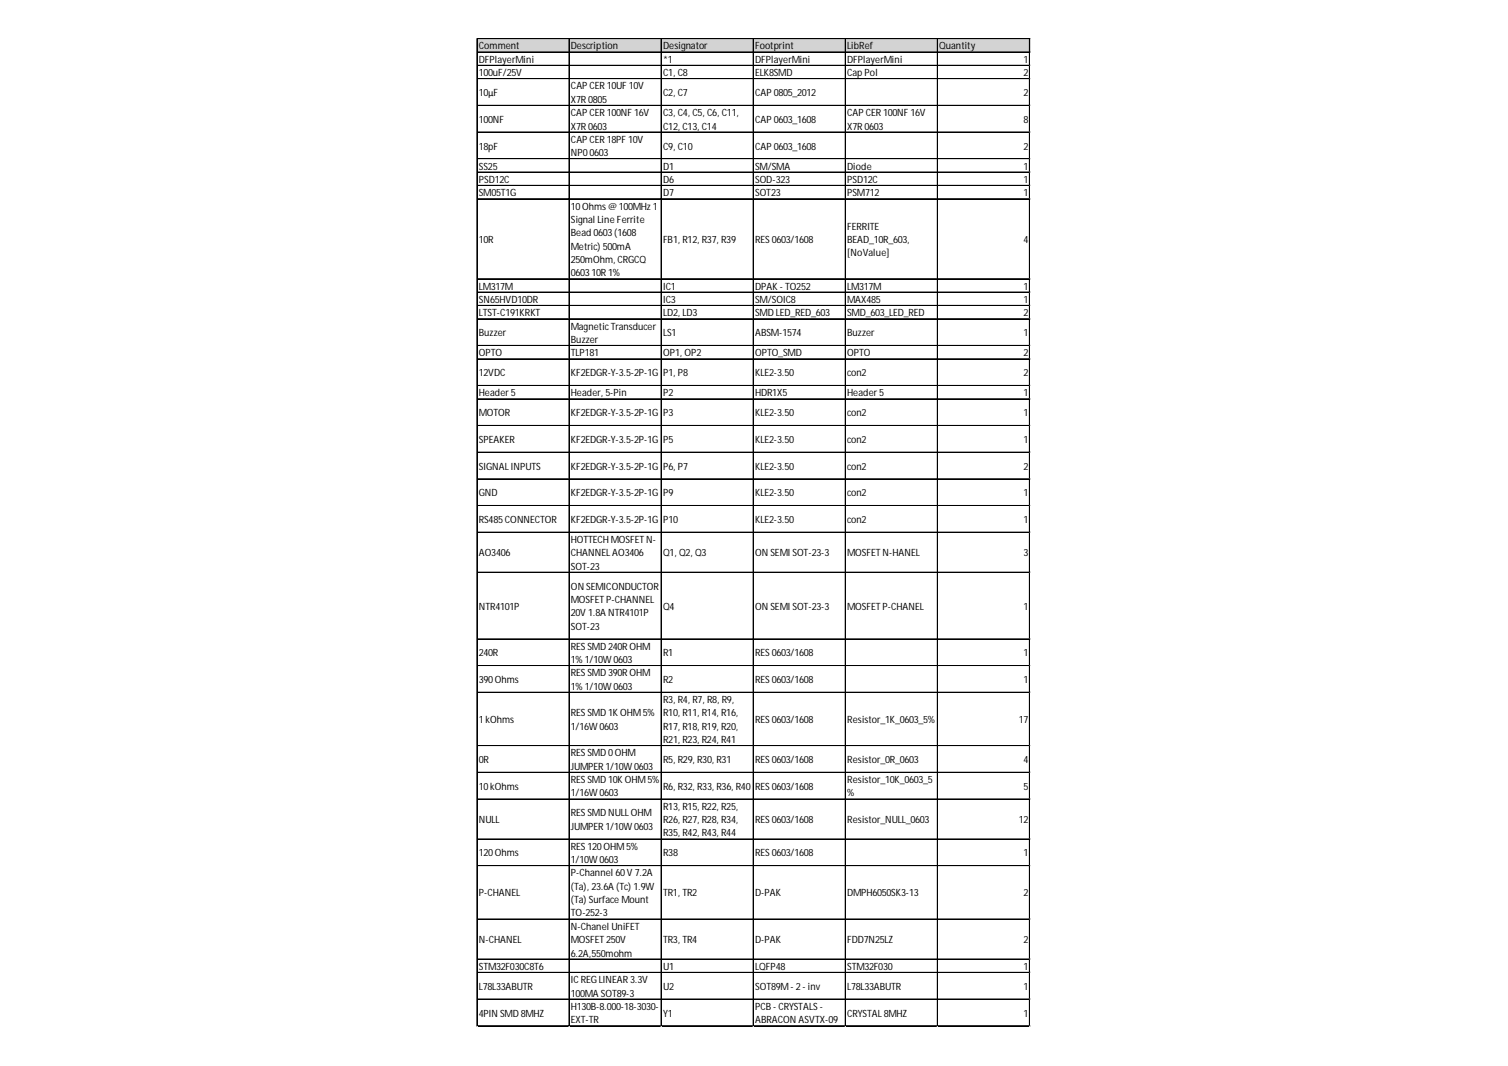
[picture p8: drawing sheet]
<svg xmlns="http://www.w3.org/2000/svg" width="297mm" height="210mm" viewBox="0 0 297 210" stroke-linecap="round" stroke-linejoin="round" font-family="sans-serif">
<defs><g id="words">
<g font-size="2">
<text x="94.3" y="9.7">Comment</text>
<text x="112.5" y="9.7">Description</text>
<text x="130.6" y="9.7">Designator</text>
<text x="148.7" y="9.7">Footprint</text>
<text x="166.9" y="9.7">LibRef</text>
<text x="185" y="9.7">Quantity</text>
<text x="94.3" y="12.4">DFPlayerMini</text>
<text x="94.3" y="15">100uF/25V</text>
<text x="112.5" y="17.6">CAPCER10UF 10V</text>
<text x="130.6" y="12.4">*1</text>
<text x="130.6" y="15">C1, C8</text>
<text x="148.7" y="12.4">DFPlayerMini</text>
<text x="148.7" y="15">ELK8SMD</text>
<text x="166.9" y="12.4">DFPlayerMini</text>
<text x="166.9" y="15">Cap Pol</text>
<text x="201.6" y="12.4">1</text>
<text x="201.6" y="15">2</text>
<text x="94.3" y="18.9">10µF</text>
<text x="112.5" y="20.2">X7R0805</text>
<text x="112.5" y="22.9">CAPCER100NF 16V</text>
<text x="130.6" y="18.9">C2, C7</text>
<text x="130.6" y="22.9">C3, C4, C5, C6, C11,</text>
<text x="148.7" y="18.9">CAP0805_2012</text>
<text x="166.9" y="22.9">CAPCER100NF 16V</text>
<text x="201.6" y="18.9">2</text>
<text x="94.3" y="24.2">100NF</text>
<text x="94.3" y="29.4">18pF</text>
<text x="112.5" y="25.5">X7R0603</text>
<text x="112.5" y="28.1">CAPCER18PF 10V</text>
<text x="130.6" y="25.5">C12, C13, C14</text>
<text x="130.6" y="29.4">C9, C10</text>
<text x="148.7" y="24.2">CAP0603_1608</text>
<text x="148.7" y="29.4">CAP0603_1608</text>
<text x="166.9" y="25.5">X7R0603</text>
<text x="201.6" y="24.2">8</text>
<text x="201.6" y="29.4">2</text>
<text x="94.3" y="33.4">SS25</text>
<text x="112.5" y="30.8">NP00603</text>
<text x="130.6" y="33.4">D1</text>
<text x="148.7" y="33.4">SM/SMA</text>
<text x="166.9" y="33.4">Diode</text>
<text x="201.6" y="33.4">1</text>
<text x="94.3" y="36">PSD12C</text>
<text x="94.3" y="38.6">SM05T1G</text>
<text x="112.5" y="41.3">10Ohms@ 100MHz 1</text>
<text x="130.6" y="36">D6</text>
<text x="130.6" y="38.6">D7</text>
<text x="148.7" y="36">SOD-323</text>
<text x="148.7" y="38.6">SOT23</text>
<text x="166.9" y="36">PSD12C</text>
<text x="166.9" y="38.6">PSM712</text>
<text x="201.6" y="36">1</text>
<text x="201.6" y="38.6">1</text>
<text x="94.3" y="47.8">10R</text>
<text x="112.5" y="43.9">Signal Line Ferrite</text>
<text x="112.5" y="46.5">Bead 0603(1608</text>
<text x="130.6" y="47.8">FB1, R12, R37, R39</text>
<text x="148.7" y="47.8">RES0603/1608</text>
<text x="166.9" y="45.2">FERRITE</text>
<text x="166.9" y="47.8">BEAD_10R_603,</text>
<text x="201.6" y="47.8">4</text>
<text x="112.5" y="49.1">Metric) 500mA</text>
<text x="112.5" y="51.8">250mOhm, CRGCQ</text>
<text x="166.9" y="50.5">[NoValue]</text>
<text x="94.3" y="57">LM317M</text>
<text x="94.3" y="59.6">SN65HVD10DR</text>
<text x="112.5" y="54.4">060310R1%</text>
<text x="130.6" y="57">IC1</text>
<text x="130.6" y="59.6">IC3</text>
<text x="148.7" y="57">DPAK- TO252</text>
<text x="148.7" y="59.6">SM/SOIC8</text>
<text x="166.9" y="57">LM317M</text>
<text x="166.9" y="59.6">MAX485</text>
<text x="201.6" y="57">1</text>
<text x="201.6" y="59.6">1</text>
<text x="94.3" y="62.3">LTST-C191KRKT</text>
<text x="112.5" y="64.9">MagneticTransducer</text>
<text x="130.6" y="62.3">LD2, LD3</text>
<text x="148.7" y="62.3">SMD LED_RED_603</text>
<text x="166.9" y="62.3">SMD_603_LED_RED</text>
<text x="201.6" y="62.3">2</text>
<text x="94.3" y="66.2">Buzzer</text>
<text x="94.3" y="70.2">OPTO</text>
<text x="112.5" y="67.5">Buzzer</text>
<text x="112.5" y="70.2">TLP181</text>
<text x="130.6" y="66.2">LS1</text>
<text x="130.6" y="70.2">OP1, OP2</text>
<text x="148.7" y="66.2">ABSM-1574</text>
<text x="148.7" y="70.2">OPTO_SMD</text>
<text x="166.9" y="66.2">Buzzer</text>
<text x="166.9" y="70.2">OPTO</text>
<text x="201.6" y="66.2">1</text>
<text x="201.6" y="70.2">2</text>
<text x="94.3" y="74.1">12VDC</text>
<text x="112.5" y="74.1">KF2EDGR-Y-3.5-2P-1G</text>
<text x="130.6" y="74.1">P1, P8</text>
<text x="148.7" y="74.1">KLE2-3.50</text>
<text x="166.9" y="74.1">con2</text>
<text x="201.6" y="74.1">2</text>
<text x="94.3" y="78">Header5</text>
<text x="94.3" y="82">MOTOR</text>
<text x="112.5" y="78">Header, 5-Pin</text>
<text x="112.5" y="82">KF2EDGR-Y-3.5-2P-1G</text>
<text x="130.6" y="78">P2</text>
<text x="130.6" y="82">P3</text>
<text x="148.7" y="78">HDR1X5</text>
<text x="148.7" y="82">KLE2-3.50</text>
<text x="166.9" y="78">Header5</text>
<text x="166.9" y="82">con2</text>
<text x="201.6" y="78">1</text>
<text x="201.6" y="82">1</text>
<text x="94.3" y="87.2">SPEAKER</text>
<text x="112.5" y="87.2">KF2EDGR-Y-3.5-2P-1G</text>
<text x="130.6" y="87.2">P5</text>
<text x="148.7" y="87.2">KLE2-3.50</text>
<text x="166.9" y="87.2">con2</text>
<text x="201.6" y="87.2">1</text>
<text x="94.3" y="92.5">SIGNALINPUTS</text>
<text x="112.5" y="92.5">KF2EDGR-Y-3.5-2P-1G</text>
<text x="130.6" y="92.5">P6, P7</text>
<text x="148.7" y="92.5">KLE2-3.50</text>
<text x="166.9" y="92.5">con2</text>
<text x="201.6" y="92.5">2</text>
<text x="94.3" y="97.7">GND</text>
<text x="112.5" y="97.7">KF2EDGR-Y-3.5-2P-1G</text>
<text x="130.6" y="97.7">P9</text>
<text x="148.7" y="97.7">KLE2-3.50</text>
<text x="166.9" y="97.7">con2</text>
<text x="201.6" y="97.7">1</text>
<text x="94.3" y="103">RS485CONNECTOR</text>
<text x="112.5" y="103">KF2EDGR-Y-3.5-2P-1G</text>
<text x="112.5" y="106.9">HOTTECH MOSFETN-</text>
<text x="130.6" y="103">P10</text>
<text x="148.7" y="103">KLE2-3.50</text>
<text x="166.9" y="103">con2</text>
<text x="201.6" y="103">1</text>
<text x="94.3" y="109.5">AO3406</text>
<text x="112.5" y="109.5">CHANNELAO3406</text>
<text x="112.5" y="112.2">SOT-23</text>
<text x="130.6" y="109.5">Q1, Q2, Q3</text>
<text x="148.7" y="109.5">ON SEMI SOT-23-3</text>
<text x="166.9" y="109.5">MOSFETN-HANEL</text>
<text x="201.6" y="109.5">3</text>
<text x="112.5" y="116.1">ON SEMICONDUCTOR</text>
<text x="112.5" y="118.7">MOSFETP-CHANNEL</text>
<text x="94.3" y="120.1">NTR4101P</text>
<text x="112.5" y="121.4">20V 1.8A NTR4101P</text>
<text x="112.5" y="124">SOT-23</text>
<text x="130.6" y="120.1">Q4</text>
<text x="148.7" y="120.1">ON SEMI SOT-23-3</text>
<text x="166.9" y="120.1">MOSFETP-CHANEL</text>
<text x="201.6" y="120.1">1</text>
<text x="94.3" y="129.2">240R</text>
<text x="112.5" y="127.9">RESSMD 240ROHM</text>
<text x="112.5" y="130.6">1%1/10W0603</text>
<text x="130.6" y="129.2">R1</text>
<text x="148.7" y="129.2">RES0603/1608</text>
<text x="201.6" y="129.2">1</text>
<text x="94.3" y="134.5">390Ohms</text>
<text x="112.5" y="133.2">RESSMD 390ROHM</text>
<text x="112.5" y="135.8">1%1/10W0603</text>
<text x="130.6" y="134.5">R2</text>
<text x="148.7" y="134.5">RES0603/1608</text>
<text x="201.6" y="134.5">1</text>
<text x="94.3" y="142.4">1kOhms</text>
<text x="112.5" y="141.1">RESSMD 1KOHM5%</text>
<text x="112.5" y="143.7">1/16W0603</text>
<text x="130.6" y="138.4">R3, R4, R7, R8, R9,</text>
<text x="130.6" y="141.1">R10, R11, R14, R16,</text>
<text x="130.6" y="143.7">R17, R18, R19, R20,</text>
<text x="148.7" y="142.4">RES0603/1608</text>
<text x="166.9" y="142.4">Resistor_1K_0603_5%</text>
<text x="200.7" y="142.4">17</text>
<text x="112.5" y="148.9">RESSMD 0OHM</text>
<text x="130.6" y="146.3">R21, R23, R24, R41</text>
<text x="94.3" y="150.3">0R</text>
<text x="94.3" y="155.5">10kOhms</text>
<text x="112.5" y="151.6">JUMPER1/10W0603</text>
<text x="112.5" y="154.2">RESSMD 10KOHM5%</text>
<text x="130.6" y="150.3">R5, R29, R30, R31</text>
<text x="130.6" y="155.5">R6, R32, R33, R36, R40</text>
<text x="148.7" y="150.3">RES0603/1608</text>
<text x="148.7" y="155.5">RES0603/1608</text>
<text x="166.9" y="150.3">Resistor_0R_0603</text>
<text x="166.9" y="154.2">Resistor_10K_0603_5</text>
<text x="201.6" y="150.3">4</text>
<text x="201.6" y="155.5">5</text>
<text x="112.5" y="156.8">1/16W0603</text>
<text x="112.5" y="160.8">RESSMD NULLOHM</text>
<text x="130.6" y="159.5">R13, R15, R22, R25,</text>
<text x="166.9" y="156.8">%</text>
<text x="94.3" y="162.1">NULL</text>
<text x="112.5" y="163.4">JUMPER1/10W0603</text>
<text x="112.5" y="167.3">RES120OHM5%</text>
<text x="130.6" y="162.1">R26, R27, R28, R34,</text>
<text x="130.6" y="164.7">R35, R42, R43, R44</text>
<text x="148.7" y="162.1">RES0603/1608</text>
<text x="166.9" y="162.1">Resistor_NULL_0603</text>
<text x="200.7" y="162.1">12</text>
<text x="94.3" y="168.6">120Ohms</text>
<text x="112.5" y="170">1/10W0603</text>
<text x="112.5" y="172.6">P-Channel 60V 7.2A</text>
<text x="130.6" y="168.6">R38</text>
<text x="148.7" y="168.6">RES0603/1608</text>
<text x="201.6" y="168.6">1</text>
<text x="94.3" y="176.5">P-CHANEL</text>
<text x="112.5" y="175.2">(Ta), 23.6A (Tc) 1.9W</text>
<text x="112.5" y="177.8">(Ta) Surface Mount</text>
<text x="130.6" y="176.5">TR1, TR2</text>
<text x="148.7" y="176.5">D-PAK</text>
<text x="166.9" y="176.5">DMPH6050SK3-13</text>
<text x="201.6" y="176.5">2</text>
<text x="94.3" y="185.7">N-CHANEL</text>
<text x="112.5" y="180.5">TO-252-3</text>
<text x="112.5" y="183.1">N-Chanel UniFET</text>
<text x="112.5" y="185.7">MOSFET250V</text>
<text x="130.6" y="185.7">TR3, TR4</text>
<text x="148.7" y="185.7">D-PAK</text>
<text x="166.9" y="185.7">FDD7N25LZ</text>
<text x="201.6" y="185.7">2</text>
<text x="94.3" y="191">STM32F030C8T6</text>
<text x="112.5" y="188.3">6.2A,550mohm</text>
<text x="130.6" y="191">U1</text>
<text x="148.7" y="191">LQFP48</text>
<text x="166.9" y="191">STM32F030</text>
<text x="201.6" y="191">1</text>
<text x="94.3" y="194.9">L78L33ABUTR</text>
<text x="112.5" y="193.6">ICREGLINEAR3.3V</text>
<text x="112.5" y="196.2">100MA SOT89-3</text>
<text x="130.6" y="194.9">U2</text>
<text x="148.7" y="194.9">SOT89M- 2- inv</text>
<text x="166.9" y="194.9">L78L33ABUTR</text>
<text x="201.6" y="194.9">1</text>
<text x="94.3" y="200.2">4PIN SMD 8MHZ</text>
<text x="112.5" y="198.8">H130B-8.000-18-3030-</text>
<text x="112.5" y="201.5">EXT-TR</text>
<text x="130.6" y="200.2">Y1</text>
<text x="148.7" y="198.8">PCB- CRYSTALS-</text>
<text x="148.7" y="201.5">ABRACON ASVTX-09</text>
<text x="166.9" y="200.2">CRYSTAL8MHZ</text>
<text x="201.6" y="200.2">1</text>
</g>
</g></defs>
<path d="M94 7.7h108.9v2.7h-108.9z" fill="#d3d3d3"/>
<g fill="none" stroke="#000" stroke-width=".2">
<path d="M93.9 7.6v194.5M94 7.6v194.5M94.1 7.6h108.8M94.1 7.7h108.8M94.1 10.2h108.8M94.1 10.3h108.8M94.1 12.9h108.8M94.1 15.5h108.8M112.1 7.7v194.4M130.2 7.7v194.4M130.3 7.7v194.4M148.3 7.7v194.4"/>
<path d="M148.4 7.7v194.4M166.5 7.7v194.4M166.6 7.7v194.4M184.6 7.7v194.4M184.7 7.7v194.4M202.8 7.7v194.4M94.1 20.7h108.8M94.1 20.8h108.8M94.1 26h108.8M94.1 26.1h108.8M94.1 31.2h108.8M94.1 31.3h108.8"/>
<path d="M94.1 33.9h108.8M94.1 36.5h108.8M94.1 36.6h108.8M94.1 39.1h108.8M94.1 39.2h108.8M94.1 54.9h108.8M94.1 57.5h108.8M94.1 57.6h108.8M94.1 60.1h108.8M94.1 60.2h108.8M94.1 62.8h108.8M94.1 68h108.8"/>
<path d="M94.1 68.1h108.8M94.1 70.6h108.8M94.1 70.7h108.8M94.1 75.9h108.8M94.1 76h108.8M94.1 78.5h108.8M94.1 78.6h108.8M94.1 83.8h108.8M94.1 89h108.8M94.1 89.1h108.8M94.1 94.3h108.8M94.1 99.5h108.8"/>
<path d="M94.1 99.6h108.8M94.1 104.8h108.8M94.1 112.7h108.8M94.1 125.8h108.8M94.1 125.9h108.8M94.1 131h108.8M94.1 131.1h108.8M94.1 136.3h108.8M94.1 136.4h108.8M94.1 146.8h108.8M94.1 146.9h108.8M94.1 152.1h108.8"/>
<path d="M94.1 157.3h108.8M94.1 157.4h108.8M94.1 165.2h108.8M94.1 165.3h108.8M94.1 170.4h108.8M94.1 170.5h108.8M94.1 181h108.8M94.1 188.8h108.8M94.1 188.9h108.8M94.1 191.5h108.8M94.1 196.7h108.8M94.1 196.8h108.8"/>
<path d="M94.1 202h108.8"/>
</g>
<path d="M93.9 202.1h.1" fill="none" stroke="#d4d4d4" stroke-width=".2"/>
<path d="M93.9 202.1h.2z" fill="#d4d4d4"/>
<path d="M112.1 202.1h.1" fill="none" stroke="#d4d4d4" stroke-width=".2"/>
<path d="M112.1 202.1h.1z" fill="#d4d4d4"/>
<path d="M130.2 202.1h.1" fill="none" stroke="#d4d4d4" stroke-width=".2"/>
<path d="M130.2 202.1h.1z" fill="#d4d4d4"/>
<path d="M148.3 202.1h.1" fill="none" stroke="#d4d4d4" stroke-width=".2"/>
<path d="M148.3 202.1h.2z" fill="#d4d4d4"/>
<path d="M166.5 202.1h.1" fill="none" stroke="#d4d4d4" stroke-width=".2"/>
<path d="M166.5 202.1h.1z" fill="#d4d4d4"/>
<path d="M184.6 202.1h.1" fill="none" stroke="#d4d4d4" stroke-width=".2"/>
<path d="M184.6 202.1h.2z" fill="#d4d4d4"/>
<path d="M202.8 202.1h.1" fill="none" stroke="#d4d4d4" stroke-width=".2"/>
<path d="M202.8 202.1h.1z" fill="#d4d4d4"/>
<path d="M202.9 12.9h.1" fill="none" stroke="#d4d4d4" stroke-width=".2"/>
<path d="M202.9 12.9v.1z" fill="#d4d4d4"/>
<path d="M202.9 15.5h.1" fill="none" stroke="#d4d4d4" stroke-width=".2"/>
<path d="M202.9 15.5v.1z" fill="#d4d4d4"/>
<path d="M202.9 20.7h.1" fill="none" stroke="#d4d4d4" stroke-width=".2"/>
<path d="M202.9 20.7v.2z" fill="#d4d4d4"/>
<path d="M202.9 26h.1" fill="none" stroke="#d4d4d4" stroke-width=".2"/>
<path d="M202.9 26v.1z" fill="#d4d4d4"/>
<path d="M202.9 31.2h.1" fill="none" stroke="#d4d4d4" stroke-width=".2"/>
<path d="M202.9 31.2v.2z" fill="#d4d4d4"/>
<path d="M202.9 33.9h.1" fill="none" stroke="#d4d4d4" stroke-width=".2"/>
<path d="M202.9 33.9v.1z" fill="#d4d4d4"/>
<path d="M202.9 36.5h.1" fill="none" stroke="#d4d4d4" stroke-width=".2"/>
<path d="M202.9 36.5v.1z" fill="#d4d4d4"/>
<path d="M202.9 39.1h.1" fill="none" stroke="#d4d4d4" stroke-width=".2"/>
<path d="M202.9 39.1v.2z" fill="#d4d4d4"/>
<path d="M202.9 54.9h.1" fill="none" stroke="#d4d4d4" stroke-width=".2"/>
<path d="M202.9 54.9v.1z" fill="#d4d4d4"/>
<path d="M202.9 57.5h.1" fill="none" stroke="#d4d4d4" stroke-width=".2"/>
<path d="M202.9 57.5v.1z" fill="#d4d4d4"/>
<path d="M202.9 60.1h.1" fill="none" stroke="#d4d4d4" stroke-width=".2"/>
<path d="M202.9 60.1v.2z" fill="#d4d4d4"/>
<path d="M202.9 62.8h.1" fill="none" stroke="#d4d4d4" stroke-width=".2"/>
<path d="M202.9 62.8v.1z" fill="#d4d4d4"/>
<path d="M202.9 68h.1" fill="none" stroke="#d4d4d4" stroke-width=".2"/>
<path d="M202.9 68v.1z" fill="#d4d4d4"/>
<path d="M202.9 70.6h.1" fill="none" stroke="#d4d4d4" stroke-width=".2"/>
<path d="M202.9 70.6v.2z" fill="#d4d4d4"/>
<path d="M202.9 75.9h.1" fill="none" stroke="#d4d4d4" stroke-width=".2"/>
<path d="M202.9 75.9v.1z" fill="#d4d4d4"/>
<path d="M202.9 78.5h.1" fill="none" stroke="#d4d4d4" stroke-width=".2"/>
<path d="M202.9 78.5v.1z" fill="#d4d4d4"/>
<path d="M202.9 83.8h.1" fill="none" stroke="#d4d4d4" stroke-width=".2"/>
<path d="M202.9 83.8v.1z" fill="#d4d4d4"/>
<path d="M202.9 89h.1" fill="none" stroke="#d4d4d4" stroke-width=".2"/>
<path d="M202.9 89v.2z" fill="#d4d4d4"/>
<path d="M202.9 94.3h.1" fill="none" stroke="#d4d4d4" stroke-width=".2"/>
<path d="M202.9 94.3v.1z" fill="#d4d4d4"/>
<path d="M202.9 99.5h.1" fill="none" stroke="#d4d4d4" stroke-width=".2"/>
<path d="M202.9 99.5v.2z" fill="#d4d4d4"/>
<path d="M202.9 104.8h.1" fill="none" stroke="#d4d4d4" stroke-width=".2"/>
<path d="M202.9 104.8v.1z" fill="#d4d4d4"/>
<path d="M202.9 112.7h.1" fill="none" stroke="#d4d4d4" stroke-width=".2"/>
<path d="M202.9 112.7v.1z" fill="#d4d4d4"/>
<path d="M202.9 125.8h.1" fill="none" stroke="#d4d4d4" stroke-width=".2"/>
<path d="M202.9 125.8v.1z" fill="#d4d4d4"/>
<path d="M202.9 131h.1" fill="none" stroke="#d4d4d4" stroke-width=".2"/>
<path d="M202.9 131v.2z" fill="#d4d4d4"/>
<path d="M202.9 136.3h.1" fill="none" stroke="#d4d4d4" stroke-width=".2"/>
<path d="M202.9 136.3v.1z" fill="#d4d4d4"/>
<path d="M202.9 146.8h.1" fill="none" stroke="#d4d4d4" stroke-width=".2"/>
<path d="M202.9 146.8v.1z" fill="#d4d4d4"/>
<path d="M202.9 152.1h.1" fill="none" stroke="#d4d4d4" stroke-width=".2"/>
<path d="M202.9 152.1v.1z" fill="#d4d4d4"/>
<path d="M202.9 157.3h.1" fill="none" stroke="#d4d4d4" stroke-width=".2"/>
<path d="M202.9 157.3v.1z" fill="#d4d4d4"/>
<path d="M202.9 165.2h.1" fill="none" stroke="#d4d4d4" stroke-width=".2"/>
<path d="M202.9 165.2v.1z" fill="#d4d4d4"/>
<path d="M202.9 170.4h.1" fill="none" stroke="#d4d4d4" stroke-width=".2"/>
<path d="M202.9 170.4v.2z" fill="#d4d4d4"/>
<path d="M202.9 181h.1" fill="none" stroke="#d4d4d4" stroke-width=".2"/>
<path d="M202.9 181v.1z" fill="#d4d4d4"/>
<path d="M202.9 188.8h.1" fill="none" stroke="#d4d4d4" stroke-width=".2"/>
<path d="M202.9 188.8v.2z" fill="#d4d4d4"/>
<path d="M202.9 191.5h.1" fill="none" stroke="#d4d4d4" stroke-width=".2"/>
<path d="M202.9 191.5v.1z" fill="#d4d4d4"/>
<path d="M202.9 196.7h.1" fill="none" stroke="#d4d4d4" stroke-width=".2"/>
<path d="M202.9 196.7v.1z" fill="#d4d4d4"/>
<path d="M202.9 202h.1" fill="none" stroke="#d4d4d4" stroke-width=".2"/>
<path d="M202.9 202v.1z" fill="#d4d4d4"/>
<use href="#words"/>
</svg>
